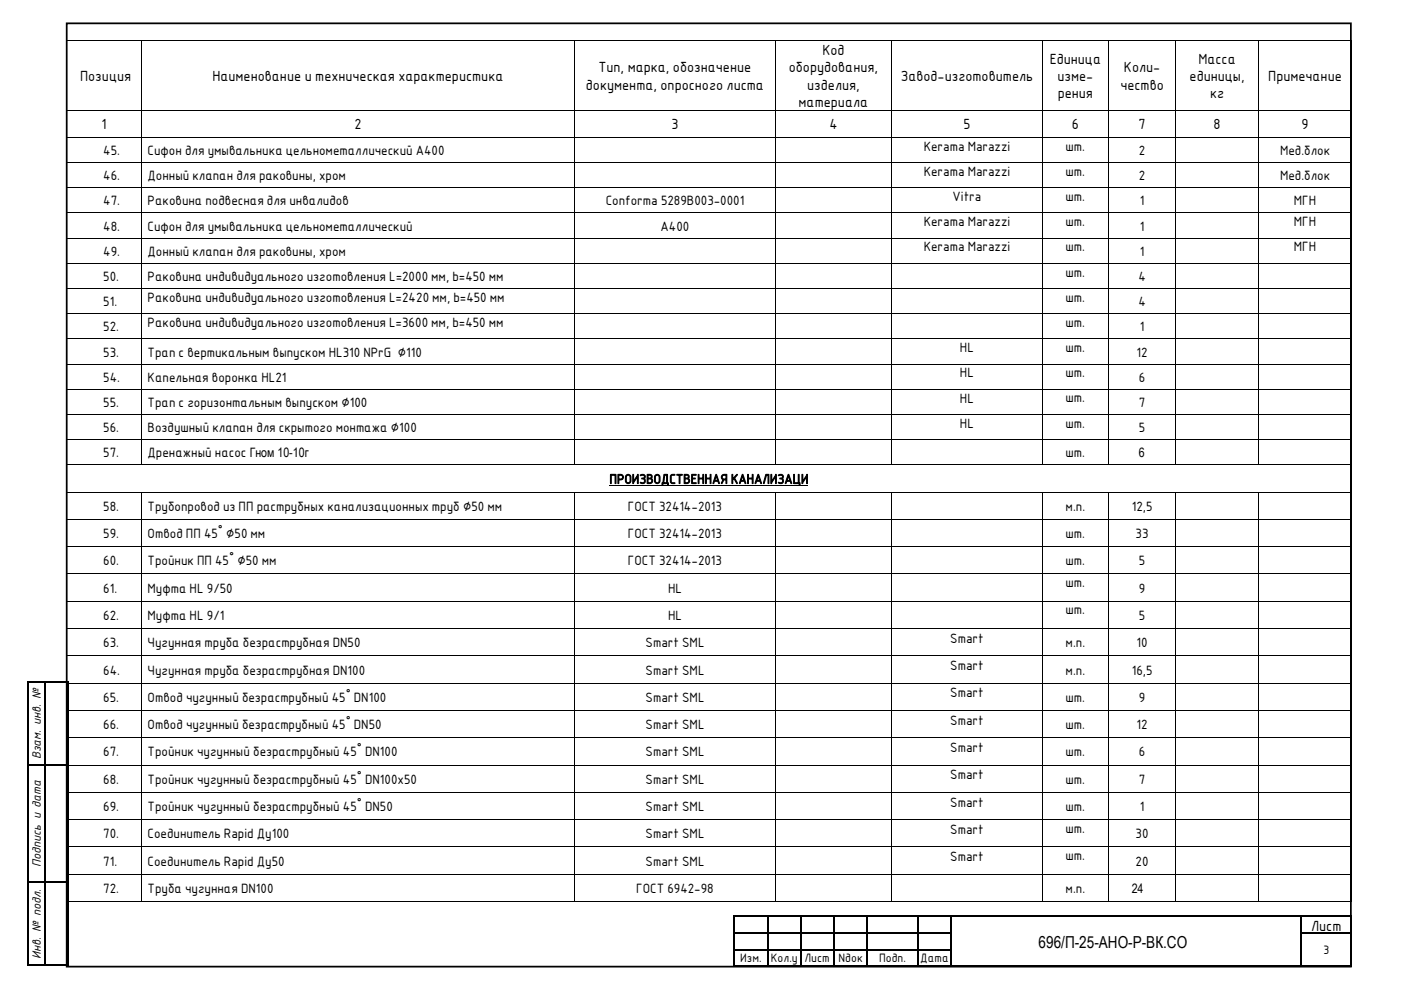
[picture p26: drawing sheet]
<svg xmlns="http://www.w3.org/2000/svg" width="420mm" height="297mm" viewBox="0 0 420 297" stroke-linecap="round" stroke-linejoin="round" font-family="sans-serif">
<defs><g id="words">
<text font-size="5" x="311.4" y="284.3">696/П-25-АНО-Р-ВК.СО</text>
<g font-size="4.2">
<text x="246.6" y="16.6">Код</text>
<text x="179.4" y="21.7">Тип, марка, обозначение</text>
<text x="236.5" y="21.7">оборудования,</text>
<text x="314.7" y="19.1">Единица</text>
<text x="337" y="21.7">Коли-</text>
<text x="359.3" y="19.1">Масса</text>
<text x="24" y="24.3">Позиция</text>
<text x="63.7" y="24.3">Наименование и техническая характеристика</text>
<text x="175.7" y="26.9">документа, опросного листа</text>
<text x="242" y="26.9">изделия,</text>
<text x="270.1" y="24.3">Завод-изготовитель</text>
<text x="317" y="24.3">изме-</text>
<text x="317.1" y="29.5">рения</text>
<text x="335.9" y="26.9">чество</text>
<text x="356.7" y="24.3">единицы,</text>
<text x="362.8" y="29.5">кг</text>
<text x="380.2" y="24.3">Примечание</text>
<text x="239.4" y="32.1">материала</text>
<text x="30.4" y="38.8">1</text>
<text x="106.3" y="38.8">2</text>
<text x="201.3" y="38.8">3</text>
<text x="248.7" y="38.8">4</text>
<text x="288.8" y="38.8">5</text>
<text x="321.3" y="38.8">6</text>
<text x="341.4" y="38.8">7</text>
<text x="363.8" y="38.8">8</text>
<text x="390.2" y="38.8">9</text>
<text x="393.1" y="279.3">Лист</text>
</g>
<g font-size="3.9">
<text x="30.9" y="46.5">45.</text>
<text x="44.2" y="46.5">Сифон для умывальника цельнометаллический А400</text>
<text x="276.9" y="45.2">Kerama Marazzi</text>
<text x="319.5" y="45.2">шт.</text>
<text x="341.5" y="46.5">2</text>
<text x="383.8" y="46.5">Мед.блок</text>
<text x="276.9" y="52.8">Kerama Marazzi</text>
<text x="319.5" y="52.8">шт.</text>
<text x="30.9" y="54.1">46.</text>
<text x="44.2" y="54.1">Донный клапан для раковины, хром</text>
<text x="341.5" y="54.1">2</text>
<text x="383.8" y="54.1">Мед.блок</text>
<text x="30.9" y="61.6">47.</text>
<text x="44.2" y="61.6">Раковина подвесная для инвалидов</text>
<text x="181.6" y="61.6">Conforma 5289B003-0001</text>
<text x="285.6" y="60.3">Vitra</text>
<text x="319.5" y="60.3">шт.</text>
<text x="341.7" y="61.6">1</text>
<text x="387.9" y="61.6">МГН</text>
<text x="30.9" y="69.2">48.</text>
<text x="44.2" y="69.2">Сифон для умывальника цельнометаллический</text>
<text x="198.1" y="69.2">А400</text>
<text x="276.9" y="67.9">Kerama Marazzi</text>
<text x="319.5" y="67.9">шт.</text>
<text x="341.7" y="69.2">1</text>
<text x="387.9" y="67.9">МГН</text>
<text x="30.9" y="76.8">49.</text>
<text x="44.2" y="76.8">Донный клапан для раковины, хром</text>
<text x="276.9" y="75.4">Kerama Marazzi</text>
<text x="319.5" y="75.4">шт.</text>
<text x="341.7" y="76.8">1</text>
<text x="387.9" y="75.4">МГН</text>
<text x="319.5" y="83">шт.</text>
<text x="30.9" y="84.3">50.</text>
<text x="44.2" y="84.3">Раковина индивидуального изготовления L=2000 мм, b=450 мм</text>
<text x="341.3" y="84.3">4</text>
<text x="30.9" y="91.9">51.</text>
<text x="44.2" y="90.6">Раковина индивидуального изготовления L=2420 мм, b=450 мм</text>
<text x="319.5" y="90.6">шт.</text>
<text x="341.3" y="91.9">4</text>
<text x="30.9" y="99.4">52.</text>
<text x="44.2" y="98.1">Раковина индивидуального изготовления L=3600 мм, b=450 мм</text>
<text x="319.5" y="98.1">шт.</text>
<text x="341.7" y="99.4">1</text>
<text x="30.9" y="107">53.</text>
<text x="44.2" y="107">Трап с вертикальным выпуском HL310 NPrG ⌀110</text>
<text x="287.8" y="105.7">HL</text>
<text x="319.5" y="105.7">шт.</text>
<text x="340.7" y="107">12</text>
<text x="287.8" y="113.2">HL</text>
<text x="319.5" y="113.2">шт.</text>
<text x="30.9" y="114.5">54.</text>
<text x="44.2" y="114.5">Капельная воронка HL21</text>
<text x="341.5" y="114.5">6</text>
<text x="30.9" y="122.1">55.</text>
<text x="44.2" y="122.1">Трап с горизонтальным выпуском ⌀100</text>
<text x="287.8" y="120.8">HL</text>
<text x="319.5" y="120.8">шт.</text>
<text x="341.5" y="122.1">7</text>
<text x="30.9" y="129.6">56.</text>
<text x="44.2" y="129.6">Воздушный клапан для скрытого монтажа ⌀100</text>
<text x="287.8" y="128.3">HL</text>
<text x="319.5" y="128.3">шт.</text>
<text x="341.5" y="129.6">5</text>
<text x="30.9" y="137.2">57.</text>
<text x="44.2" y="137.2">Дренажный насос Гном 10-10г</text>
<text x="319.5" y="137.2">шт.</text>
<text x="341.5" y="137.2">6</text>
<text x="182.7" y="145.1">ПРОИЗВОДСТВЕННАЯ КАНАЛИЗАЦИ</text>
<text x="30.9" y="153.3">58.</text>
<text x="44.2" y="153.3">Трубопровод из ПП раструбных канализационных труб ⌀50 мм</text>
<text x="188.3" y="153.3">ГОСТ 32414-2013</text>
<text x="319.5" y="153.3">м.п.</text>
<text x="339.3" y="153.3">12,5</text>
<text x="30.9" y="161.4">59.</text>
<text x="44.2" y="161.4">Отвод ПП 45˚ ⌀50 мм</text>
<text x="188.3" y="161.4">ГОСТ 32414-2013</text>
<text x="319.5" y="161.4">шт.</text>
<text x="340.5" y="161.4">33</text>
<text x="30.9" y="169.7">60.</text>
<text x="44.2" y="169.7">Тройник ПП 45˚ ⌀50 мм</text>
<text x="188.3" y="169.7">ГОСТ 32414-2013</text>
<text x="319.5" y="169.7">шт.</text>
<text x="341.5" y="169.7">5</text>
<text x="30.9" y="177.8">61.</text>
<text x="44.2" y="177.8">Муфта HL 9/50</text>
<text x="200.3" y="177.8">HL</text>
<text x="319.5" y="176.2">шт.</text>
<text x="341.5" y="177.8">9</text>
<text x="30.9" y="186">62.</text>
<text x="44.2" y="186">Муфта HL 9/1</text>
<text x="200.3" y="186">HL</text>
<text x="319.5" y="184.3">шт.</text>
<text x="341.5" y="186">5</text>
<text x="30.9" y="194.2">63.</text>
<text x="44.2" y="194.2">Чугунная труба безраструбная DN50</text>
<text x="193.6" y="194.2">Smart SML</text>
<text x="284.9" y="192.9">Smart</text>
<text x="319.5" y="194.2">м.п.</text>
<text x="340.7" y="194.2">10</text>
<text x="30.9" y="202.4">64.</text>
<text x="44.2" y="202.4">Чугунная труба безраструбная DN100</text>
<text x="193.6" y="202.4">Smart SML</text>
<text x="284.9" y="201.1">Smart</text>
<text x="319.5" y="202.4">м.п.</text>
<text x="339.3" y="202.4">16,5</text>
<text x="284.9" y="209.2">Smart</text>
<text x="30.9" y="210.6">65.</text>
<text x="44.2" y="210.6">Отвод чугунный безраструбный 45˚ DN100</text>
<text x="193.6" y="210.6">Smart SML</text>
<text x="319.5" y="210.6">шт.</text>
<text x="341.5" y="210.6">9</text>
<text x="30.9" y="218.8">66.</text>
<text x="44.2" y="218.8">Отвод чугунный безраструбный 45˚ DN50</text>
<text x="193.6" y="218.8">Smart SML</text>
<text x="284.9" y="217.4">Smart</text>
<text x="319.5" y="218.8">шт.</text>
<text x="340.7" y="218.8">12</text>
<text x="12.2" y="227.7" transform="rotate(-90 12.2 227.7)">Взам. инв. №</text>
<text x="30.9" y="226.9">67.</text>
<text x="44.2" y="226.9">Тройник чугунный безраструбный 45˚ DN100</text>
<text x="193.6" y="226.9">Smart SML</text>
<text x="284.9" y="225.6">Smart</text>
<text x="319.5" y="226.9">шт.</text>
<text x="341.5" y="226.9">6</text>
<text x="284.9" y="233.8">Smart</text>
<text x="30.9" y="235.1">68.</text>
<text x="44.2" y="235.1">Тройник чугунный безраструбный 45˚ DN100х50</text>
<text x="193.6" y="235.1">Smart SML</text>
<text x="319.5" y="235.1">шт.</text>
<text x="341.5" y="235.1">7</text>
<text x="30.9" y="243.3">69.</text>
<text x="44.2" y="243.3">Тройник чугунный безраструбный 45˚ DN50</text>
<text x="193.6" y="243.3">Smart SML</text>
<text x="284.9" y="242">Smart</text>
<text x="319.5" y="243.3">шт.</text>
<text x="341.7" y="243.3">1</text>
<text x="30.9" y="251.5">70.</text>
<text x="44.2" y="251.5">Соединитель Rapid Ду100</text>
<text x="193.6" y="251.5">Smart SML</text>
<text x="284.9" y="250.2">Smart</text>
<text x="319.5" y="249.8">шт.</text>
<text x="340.5" y="251.5">30</text>
<text x="12.2" y="260.1" transform="rotate(-90 12.2 260.1)">Подпись и дата</text>
<text x="30.9" y="259.7">71.</text>
<text x="44.2" y="259.7">Соединитель Rapid Ду50</text>
<text x="193.6" y="259.7">Smart SML</text>
<text x="284.9" y="258.4">Smart</text>
<text x="319.5" y="258">шт.</text>
<text x="340.5" y="259.7">20</text>
<text x="30.9" y="267.9">72.</text>
<text x="44.2" y="267.9">Труба чугунная DN100</text>
<text x="190.8" y="267.9">ГОСТ 6942-98</text>
<text x="319.5" y="267.9">м.п.</text>
<text x="339.3" y="267.9">24</text>
<text x="12.2" y="287.6" transform="rotate(-90 12.2 287.6)">Инв. № подл.</text>
</g>
<g font-size="3.5">
<text x="396.8" y="286.3">3</text>
<text x="221.9" y="288.7">Изм.</text>
<text x="231.1" y="288.7">Кол.у</text>
<text x="241.2" y="288.7">Лист</text>
<text x="251.4" y="288.7">Nдок</text>
<text x="263.5" y="288.7">Подп.</text>
<text x="275.9" y="288.7">Дата</text>
</g>
</g></defs>
<path d="M20 7h385v283h-385z" fill="none" stroke="#000" stroke-width=".53"/>
<g fill="#000">
<path d="M19.9 12.1l.2 .2z" fill-rule="evenodd"/>
<path d="M19.9 12.1l.2 .2z" fill-rule="evenodd"/>
<path d="M42.3 12.1l.1 .2z" fill-rule="evenodd"/>
<path d="M172.3 12.1l.1 .2z" fill-rule="evenodd"/>
<path d="M232.3 12.1l.2 .2z" fill-rule="evenodd"/>
<path d="M267.3 12.1l.2 .2z" fill-rule="evenodd"/>
<path d="M312.3 12.1l.2 .2z" fill-rule="evenodd"/>
<path d="M332.4 12.1l.1 .2z" fill-rule="evenodd"/>
<path d="M352.3 12.1l.2 .2z" fill-rule="evenodd"/>
<path d="M377.4 12.1l.1 .2z" fill-rule="evenodd"/>
<path d="M405 12.1l.2 .2z" fill-rule="evenodd"/>
<path d="M405 12.1l.2 .2z" fill-rule="evenodd"/>
<path d="M19.9 33l.2 .2z" fill-rule="evenodd"/>
<path d="M42.3 33l.1 .2z" fill-rule="evenodd"/>
<path d="M172.3 33l.1 .2z" fill-rule="evenodd"/>
<path d="M232.3 33l.2 .2z" fill-rule="evenodd"/>
<path d="M267.3 33l.2 .2z" fill-rule="evenodd"/>
<path d="M312.3 33l.2 .2z" fill-rule="evenodd"/>
<path d="M332.4 33l.1 .2z" fill-rule="evenodd"/>
<path d="M352.3 33l.2 .2z" fill-rule="evenodd"/>
<path d="M377.4 33l.1 .2z" fill-rule="evenodd"/>
<path d="M405 33l.2 .2z" fill-rule="evenodd"/>
<path d="M8.1 204.3h.5v.6h-.5z" fill-rule="evenodd"/>
<path d="M8.1 204.3h.5v.5h-.5z" fill-rule="evenodd"/>
<path d="M8.6 204.3h4.5v.5h-4.5z" fill-rule="evenodd"/>
<path d="M13.1 204.8l.5 .1z" fill-rule="evenodd"/>
<path d="M13.1 204.3h.5v.5h-.5z" fill-rule="evenodd"/>
<path d="M13.6 204.3h6.5v.5h-6.5z" fill-rule="evenodd"/>
<path d="M20.1 204.3h.5v.6h-.5z" fill-rule="evenodd"/>
<path d="M20.1 204.3h.5v.5h-.5z" fill-rule="evenodd"/>
<path d="M8.1 204.9h.5v24.5h-.5z" fill-rule="evenodd"/>
<path d="M8.1 229.4h.5v.5h-.5z" fill-rule="evenodd"/>
<path d="M8.6 229.4h4.5v.5h-4.5z" fill-rule="evenodd"/>
<path d="M13.1 204.9h.5v24.5h-.5z" fill-rule="evenodd"/>
<path d="M13.1 229.4h.5v.5h-.5z" fill-rule="evenodd"/>
<path d="M13.6 229.4h6.5v.5h-6.5z" fill-rule="evenodd"/>
<path d="M20.1 204.9h.5v24.5h-.5z" fill-rule="evenodd"/>
<path d="M20.1 229.4h.5v.5h-.5z" fill-rule="evenodd"/>
<path d="M8.1 229.9h.5v34.5h-.5z" fill-rule="evenodd"/>
<path d="M8.1 264.4h.5v.5h-.5z" fill-rule="evenodd"/>
<path d="M8.6 264.4h4.5v.5h-4.5z" fill-rule="evenodd"/>
<path d="M13.1 229.9h.5v34.5h-.5z" fill-rule="evenodd"/>
<path d="M13.1 264.4h.5v.5h-.5z" fill-rule="evenodd"/>
<path d="M13.6 264.4h6.5v.5h-6.5z" fill-rule="evenodd"/>
<path d="M20.1 229.9h.5v34.5h-.5z" fill-rule="evenodd"/>
<path d="M20.1 264.4h.5v.5h-.5z" fill-rule="evenodd"/>
<path d="M219.8 274.6h.5v.5h-.5z" fill-rule="evenodd"/>
<path d="M219.8 274.6h.5v.5h-.5z" fill-rule="evenodd"/>
<path d="M219.8 275.1h.5v4.5h-.5z" fill-rule="evenodd"/>
<path d="M220.3 274.6h9.6v.5h-9.6z" fill-rule="evenodd"/>
<path d="M229.9 275.1h.5z" fill-rule="evenodd"/>
<path d="M229.9 274.6h.5v.5h-.5z" fill-rule="evenodd"/>
<path d="M229.9 275.1h.5v4.5h-.5z" fill-rule="evenodd"/>
<path d="M230.4 274.6h9.4v.5h-9.4z" fill-rule="evenodd"/>
<path d="M239.8 275.1h.5z" fill-rule="evenodd"/>
<path d="M239.8 274.6h.5v.5h-.5z" fill-rule="evenodd"/>
<path d="M239.8 275.1h.5v4.5h-.5z" fill-rule="evenodd"/>
<path d="M240.3 274.6h9.4v.5h-9.4z" fill-rule="evenodd"/>
<path d="M249.7 275.1h.5z" fill-rule="evenodd"/>
<path d="M249.7 274.6h.5v.5h-.5z" fill-rule="evenodd"/>
<path d="M249.7 275.1h.5v4.5h-.5z" fill-rule="evenodd"/>
<path d="M250.2 274.6h9.6v.5h-9.6z" fill-rule="evenodd"/>
<path d="M259.8 275.1h.5z" fill-rule="evenodd"/>
<path d="M259.8 274.6h.5v.5h-.5z" fill-rule="evenodd"/>
<path d="M259.8 275.1h.5v4.5h-.5z" fill-rule="evenodd"/>
<path d="M260.3 274.6h14.6v.5h-14.6z" fill-rule="evenodd"/>
<path d="M274.9 275.1h.5z" fill-rule="evenodd"/>
<path d="M274.9 274.6h.5v.5h-.5z" fill-rule="evenodd"/>
<path d="M274.9 275.1h.5v4.5h-.5z" fill-rule="evenodd"/>
<path d="M275.4 274.6h9.6v.5h-9.6z" fill-rule="evenodd"/>
<path d="M285 275.1h.5z" fill-rule="evenodd"/>
<path d="M285 274.6h.5v.5h-.5z" fill-rule="evenodd"/>
<path d="M285 275.1h.5v4.5h-.5z" fill-rule="evenodd"/>
<path d="M285.5 274.6h104.4v.5h-104.4z" fill-rule="evenodd"/>
<path d="M389.9 275.1h.5z" fill-rule="evenodd"/>
<path d="M389.9 274.6h.5v.5h-.5z" fill-rule="evenodd"/>
<path d="M389.9 275.1h.5v4.5h-.5z" fill-rule="evenodd"/>
<path d="M390.4 274.6h14.5v.5h-14.5z" fill-rule="evenodd"/>
<path d="M404.9 274.6h.5v.5h-.5z" fill-rule="evenodd"/>
<path d="M404.9 274.6h.5v.5h-.5z" fill-rule="evenodd"/>
<path d="M404.9 275.1h.5v4.5h-.5z" fill-rule="evenodd"/>
<path d="M8.1 264.9h.5v24.4h-.5z" fill-rule="evenodd"/>
<path d="M8.1 289.3h.5v.6h-.5z" fill-rule="evenodd"/>
<path d="M8.1 289.3h.5v.6h-.5z" fill-rule="evenodd"/>
<path d="M8.6 289.3h4.5v.6h-4.5z" fill-rule="evenodd"/>
<path d="M13.1 264.9h.5v24.4h-.5z" fill-rule="evenodd"/>
<path d="M13.1 289.3h.5v.6h-.5z" fill-rule="evenodd"/>
<path d="M13.6 289.3h6.5v.6h-6.5z" fill-rule="evenodd"/>
<path d="M20.1 264.9h.5v24.4h-.5z" fill-rule="evenodd"/>
<path d="M20.1 289.3h.5v.6h-.5z" fill-rule="evenodd"/>
<path d="M20.1 289.3h.5v.6h-.5z" fill-rule="evenodd"/>
<path d="M219.8 279.6h.5v.5h-.5z" fill-rule="evenodd"/>
<path d="M219.8 280.1h.5v4.5h-.5z" fill-rule="evenodd"/>
<path d="M219.8 284.6h.5v.6h-.5z" fill-rule="evenodd"/>
<path d="M219.8 285.2h.5v4.4h-.5z" fill-rule="evenodd"/>
<path d="M219.8 289.6h.5v.5h-.5z" fill-rule="evenodd"/>
<path d="M219.8 289.6h.5v.5h-.5z" fill-rule="evenodd"/>
<path d="M220.3 279.6h9.6v.5h-9.6z" fill-rule="evenodd"/>
<path d="M220.3 284.6h9.6v.5h-9.6z" fill-rule="evenodd"/>
<path d="M220.3 289.6h9.6v.5h-9.6z" fill-rule="evenodd"/>
<path d="M229.9 279.6h.5v.5h-.5z" fill-rule="evenodd"/>
<path d="M229.9 280.1h.5v4.5h-.5z" fill-rule="evenodd"/>
<path d="M229.9 284.6h.5v.6h-.5z" fill-rule="evenodd"/>
<path d="M229.9 285.2h.5v4.4h-.5z" fill-rule="evenodd"/>
<path d="M229.9 289.6h.5v.5h-.5z" fill-rule="evenodd"/>
<path d="M230.4 279.6h9.4v.5h-9.4z" fill-rule="evenodd"/>
<path d="M230.4 284.6h9.4v.5h-9.4z" fill-rule="evenodd"/>
<path d="M230.4 289.6h9.4v.5h-9.4z" fill-rule="evenodd"/>
<path d="M239.8 279.6h.5v.5h-.5z" fill-rule="evenodd"/>
<path d="M239.8 280.1h.5v4.5h-.5z" fill-rule="evenodd"/>
<path d="M239.8 284.6h.5v.6h-.5z" fill-rule="evenodd"/>
<path d="M239.8 285.2h.5v4.4h-.5z" fill-rule="evenodd"/>
<path d="M239.8 289.6h.5v.5h-.5z" fill-rule="evenodd"/>
<path d="M240.3 279.6h9.4v.5h-9.4z" fill-rule="evenodd"/>
<path d="M240.3 284.6h9.4v.5h-9.4z" fill-rule="evenodd"/>
<path d="M240.3 289.6h9.4v.5h-9.4z" fill-rule="evenodd"/>
<path d="M249.7 279.6h.5v.5h-.5z" fill-rule="evenodd"/>
<path d="M249.7 280.1h.5v4.5h-.5z" fill-rule="evenodd"/>
<path d="M249.7 284.6h.5v.6h-.5z" fill-rule="evenodd"/>
<path d="M249.7 285.2h.5v4.4h-.5z" fill-rule="evenodd"/>
<path d="M249.7 289.6h.5v.5h-.5z" fill-rule="evenodd"/>
<path d="M250.2 279.6h9.6v.5h-9.6z" fill-rule="evenodd"/>
<path d="M250.2 284.6h9.6v.5h-9.6z" fill-rule="evenodd"/>
<path d="M250.2 289.6h9.6v.5h-9.6z" fill-rule="evenodd"/>
<path d="M259.8 279.6h.5v.5h-.5z" fill-rule="evenodd"/>
<path d="M259.8 280.1h.5v4.5h-.5z" fill-rule="evenodd"/>
<path d="M259.8 284.6h.5v.6h-.5z" fill-rule="evenodd"/>
<path d="M259.8 285.2h.5v4.4h-.5z" fill-rule="evenodd"/>
<path d="M259.8 289.6h.5v.5h-.5z" fill-rule="evenodd"/>
<path d="M260.3 279.6h14.6v.5h-14.6z" fill-rule="evenodd"/>
<path d="M260.3 284.6h14.6v.5h-14.6z" fill-rule="evenodd"/>
<path d="M260.3 289.6h14.6v.5h-14.6z" fill-rule="evenodd"/>
<path d="M274.9 279.6h.5v.5h-.5z" fill-rule="evenodd"/>
<path d="M274.9 280.1h.5v4.5h-.5z" fill-rule="evenodd"/>
<path d="M274.9 284.6h.5v.6h-.5z" fill-rule="evenodd"/>
<path d="M274.9 285.2h.5v4.4h-.5z" fill-rule="evenodd"/>
<path d="M274.9 289.6h.5v.5h-.5z" fill-rule="evenodd"/>
<path d="M275.4 279.6h9.6v.5h-9.6z" fill-rule="evenodd"/>
<path d="M275.4 284.6h9.6v.5h-9.6z" fill-rule="evenodd"/>
<path d="M275.4 289.6h9.6v.5h-9.6z" fill-rule="evenodd"/>
<path d="M285 279.6h.5v.5h-.5z" fill-rule="evenodd"/>
<path d="M285 280.1h.5v4.5h-.5z" fill-rule="evenodd"/>
<path d="M285 284.6h.5v.6h-.5z" fill-rule="evenodd"/>
<path d="M285 285.2h.5v4.4h-.5z" fill-rule="evenodd"/>
<path d="M285 289.6h.5v.5h-.5z" fill-rule="evenodd"/>
<path d="M285.5 289.6h104.4v.5h-104.4z" fill-rule="evenodd"/>
<path d="M389.9 279.6h.5v.5h-.5z" fill-rule="evenodd"/>
<path d="M389.9 280.1h.5v4.5h-.5z" fill-rule="evenodd"/>
<path d="M389.9 284.6h.5v.6h-.5z" fill-rule="evenodd"/>
<path d="M389.9 285.2h.5v4.4h-.5z" fill-rule="evenodd"/>
<path d="M389.9 289.6h.5v.5h-.5z" fill-rule="evenodd"/>
<path d="M390.4 279.6h14.5v.5h-14.5z" fill-rule="evenodd"/>
<path d="M390.4 289.6h14.5v.5h-14.5z" fill-rule="evenodd"/>
<path d="M404.9 279.6h.5v.5h-.5z" fill-rule="evenodd"/>
<path d="M404.9 280.1h.5v4.5h-.5z" fill-rule="evenodd"/>
<path d="M404.9 284.6h.5v.6h-.5z" fill-rule="evenodd"/>
<path d="M404.9 285.2h.5v4.4h-.5z" fill-rule="evenodd"/>
<path d="M404.9 289.6h.5v.5h-.5z" fill-rule="evenodd"/>
<path d="M404.9 289.6h.5v.5h-.5z" fill-rule="evenodd"/>
</g>
<g fill="none" stroke="#000" stroke-width=".3">
<path d="M20 12.3v20.7M20.1 12.2h22.2M42.3 12.3v20.7M42.4 12.2h129.9M172.4 12.3v20.7M172.4 12.2h59.9M232.4 12.3v20.7M232.5 12.2h34.8M267.4 12.3v20.7M267.5 12.2h44.8M312.4 12.3v20.7M312.5 12.2h19.9"/>
<path d="M332.4 12.3v20.7M332.5 12.2h19.8M352.4 12.3v20.7M352.5 12.2h24.9M377.4 12.3v20.7M377.5 12.2h27.5M405.1 12.3v20.7M20 33.2v8M20.1 33.1h22.2M42.3 33.2v8M42.4 33.1h129.9M172.4 33.2v8"/>
<path d="M172.4 33.1h59.9M232.4 33.2v8M232.5 33.1h34.8M267.4 33.2v8M267.5 33.1h44.8M312.4 33.2v8M312.5 33.1h19.9M332.4 33.2v8M332.5 33.1h19.8M352.4 33.2v8M352.5 33.1h24.9M377.4 33.2v8"/>
<path d="M377.5 33.1h27.5M405.1 33.2v8"/>
</g>
<path d="M268.8 41.3h42.2v4.8h-42.2z" fill-rule="evenodd" fill="#fff"/>
<g fill="#000">
<path d="M19.9 41.2l.2 .1z" fill-rule="evenodd"/>
<path d="M42.3 41.2l.1 .1z" fill-rule="evenodd"/>
<path d="M172.3 41.2l.1 .1z" fill-rule="evenodd"/>
<path d="M232.3 41.2l.2 .1z" fill-rule="evenodd"/>
<path d="M267.3 41.2l.2 .1z" fill-rule="evenodd"/>
<path d="M312.3 41.2l.2 .1z" fill-rule="evenodd"/>
<path d="M332.4 41.2l.1 .1z" fill-rule="evenodd"/>
<path d="M352.3 41.2l.2 .1z" fill-rule="evenodd"/>
<path d="M377.4 41.2l.1 .1z" fill-rule="evenodd"/>
<path d="M405 41.2l.2 .1z" fill-rule="evenodd"/>
</g>
<g fill="none" stroke="#000" stroke-width=".3">
<path d="M20 41.3v7.4M20.1 41.2h22.2M42.3 41.3v7.4M42.4 41.2h129.9M172.4 41.3v7.4M172.4 41.2h59.9M232.4 41.3v7.4M232.5 41.2h34.8M267.4 41.3v7.4M267.5 41.2h44.8M312.4 41.3v7.4M312.5 41.2h19.9"/>
<path d="M332.4 41.3v7.4M332.5 41.2h19.8M352.4 41.3v7.4M352.5 41.2h24.9M377.4 41.3v7.4M377.5 41.2h27.5M405.1 41.3v7.4"/>
</g>
<path d="M268.8 48.9h42.2v4.7h-42.2z" fill-rule="evenodd" fill="#fff"/>
<g fill="#000">
<path d="M19.9 48.7l.2 .2z" fill-rule="evenodd"/>
<path d="M42.3 48.7l.1 .2z" fill-rule="evenodd"/>
<path d="M172.3 48.7l.1 .2z" fill-rule="evenodd"/>
<path d="M232.3 48.7l.2 .2z" fill-rule="evenodd"/>
<path d="M267.3 48.7l.2 .2z" fill-rule="evenodd"/>
<path d="M312.3 48.7l.2 .2z" fill-rule="evenodd"/>
<path d="M332.4 48.7l.1 .2z" fill-rule="evenodd"/>
<path d="M352.3 48.7l.2 .2z" fill-rule="evenodd"/>
<path d="M377.4 48.7l.1 .2z" fill-rule="evenodd"/>
<path d="M405 48.7l.2 .2z" fill-rule="evenodd"/>
</g>
<g fill="none" stroke="#000" stroke-width=".3">
<path d="M20 48.9v7.4M20.1 48.8h22.2M42.3 48.9v7.4M42.4 48.8h129.9M172.4 48.9v7.4M172.4 48.8h59.9M232.4 48.9v7.4M232.5 48.8h34.8M267.4 48.9v7.4M267.5 48.8h44.8M312.4 48.9v7.4M312.5 48.8h19.9"/>
<path d="M332.4 48.9v7.4M332.5 48.8h19.8M352.4 48.9v7.4M352.5 48.8h24.9M377.4 48.9v7.4M377.5 48.8h27.5M405.1 48.9v7.4"/>
</g>
<path d="M268.8 56.4h42.2v4.8h-42.2z" fill-rule="evenodd" fill="#fff"/>
<g fill="#000">
<path d="M19.9 56.3l.2 .1z" fill-rule="evenodd"/>
<path d="M42.3 56.3l.1 .1z" fill-rule="evenodd"/>
<path d="M172.3 56.3l.1 .1z" fill-rule="evenodd"/>
<path d="M232.3 56.3l.2 .1z" fill-rule="evenodd"/>
<path d="M267.3 56.3l.2 .1z" fill-rule="evenodd"/>
<path d="M312.3 56.3l.2 .1z" fill-rule="evenodd"/>
<path d="M332.4 56.3l.1 .1z" fill-rule="evenodd"/>
<path d="M352.3 56.3l.2 .1z" fill-rule="evenodd"/>
<path d="M377.4 56.3l.1 .1z" fill-rule="evenodd"/>
<path d="M405 56.3l.2 .1z" fill-rule="evenodd"/>
</g>
<g fill="none" stroke="#000" stroke-width=".3">
<path d="M20 56.4v7.4M20.1 56.4h22.2M42.3 56.4v7.4M42.4 56.4h129.9M172.4 56.4v7.4M172.4 56.4h59.9M232.4 56.4v7.4M232.5 56.4h34.8M267.4 56.4v7.4M267.5 56.4h44.8M312.4 56.4v7.4M312.5 56.4h19.9"/>
<path d="M332.4 56.4v7.4M332.5 56.4h19.8M352.4 56.4v7.4M352.5 56.4h24.9M377.4 56.4v7.4M377.5 56.4h27.5M405.1 56.4v7.4"/>
</g>
<path d="M268.8 64h42.2v4.8h-42.2z" fill-rule="evenodd" fill="#fff"/>
<g fill="#000">
<path d="M19.9 63.8l.2 .2z" fill-rule="evenodd"/>
<path d="M42.3 63.8l.1 .2z" fill-rule="evenodd"/>
<path d="M172.3 63.8l.1 .2z" fill-rule="evenodd"/>
<path d="M232.3 63.8l.2 .2z" fill-rule="evenodd"/>
<path d="M267.3 63.8l.2 .2z" fill-rule="evenodd"/>
<path d="M312.3 63.8l.2 .2z" fill-rule="evenodd"/>
<path d="M332.4 63.8l.1 .2z" fill-rule="evenodd"/>
<path d="M352.3 63.8l.2 .2z" fill-rule="evenodd"/>
<path d="M377.4 63.8l.1 .2z" fill-rule="evenodd"/>
<path d="M405 63.8l.2 .2z" fill-rule="evenodd"/>
</g>
<g fill="none" stroke="#000" stroke-width=".3">
<path d="M20 64v7.4M20.1 63.9h22.2M42.3 64v7.4M42.4 63.9h129.9M172.4 64v7.4M172.4 63.9h59.9M232.4 64v7.4M232.5 63.9h34.8M267.4 64v7.4M267.5 63.9h44.8M312.4 64v7.4M312.5 63.9h19.9"/>
<path d="M332.4 64v7.4M332.5 63.9h19.8M352.4 64v7.4M352.5 63.9h24.9M377.4 64v7.4M377.5 63.9h27.5M405.1 64v7.4"/>
</g>
<path d="M268.8 71.6h42.2v4.7h-42.2z" fill-rule="evenodd" fill="#fff"/>
<g fill="#000">
<path d="M19.9 71.4l.2 .2z" fill-rule="evenodd"/>
<path d="M42.3 71.4l.1 .2z" fill-rule="evenodd"/>
<path d="M172.3 71.4l.1 .2z" fill-rule="evenodd"/>
<path d="M232.3 71.4l.2 .2z" fill-rule="evenodd"/>
<path d="M267.3 71.4l.2 .2z" fill-rule="evenodd"/>
<path d="M312.3 71.4l.2 .2z" fill-rule="evenodd"/>
<path d="M332.4 71.4l.1 .2z" fill-rule="evenodd"/>
<path d="M352.3 71.4l.2 .2z" fill-rule="evenodd"/>
<path d="M377.4 71.4l.1 .2z" fill-rule="evenodd"/>
<path d="M405 71.4l.2 .2z" fill-rule="evenodd"/>
</g>
<g fill="none" stroke="#000" stroke-width=".3">
<path d="M20 71.6v7.3M20.1 71.5h22.2M42.3 71.6v7.3M42.4 71.5h129.9M172.4 71.6v7.3M172.4 71.5h59.9M232.4 71.6v7.3M232.5 71.5h34.8M267.4 71.6v7.3M267.5 71.5h44.8M312.4 71.6v7.3M312.5 71.5h19.9"/>
<path d="M332.4 71.6v7.3M332.5 71.5h19.8M352.4 71.6v7.3M352.5 71.5h24.9M377.4 71.6v7.3M377.5 71.5h27.5M405.1 71.6v7.3"/>
</g>
<path d="M268.8 79.1h42.2v4.8h-42.2z" fill-rule="evenodd" fill="#fff"/>
<g fill="#000">
<path d="M19.9 78.9l.2 .2z" fill-rule="evenodd"/>
<path d="M42.3 78.9l.1 .2z" fill-rule="evenodd"/>
<path d="M172.3 78.9l.1 .2z" fill-rule="evenodd"/>
<path d="M232.3 78.9l.2 .2z" fill-rule="evenodd"/>
<path d="M267.3 78.9l.2 .2z" fill-rule="evenodd"/>
<path d="M312.3 78.9l.2 .2z" fill-rule="evenodd"/>
<path d="M332.4 78.9l.1 .2z" fill-rule="evenodd"/>
<path d="M352.3 78.9l.2 .2z" fill-rule="evenodd"/>
<path d="M377.4 78.9l.1 .2z" fill-rule="evenodd"/>
<path d="M405 78.9l.2 .2z" fill-rule="evenodd"/>
</g>
<g fill="none" stroke="#000" stroke-width=".3">
<path d="M20 79.1v7.4M20.1 79h22.2M42.3 79.1v7.4M42.4 79h129.9M172.4 79.1v7.4M172.4 79h59.9M232.4 79.1v7.4M232.5 79h34.8M267.4 79.1v7.4M267.5 79h44.8M312.4 79.1v7.4M312.5 79h19.9"/>
<path d="M332.4 79.1v7.4M332.5 79h19.8M352.4 79.1v7.4M352.5 79h24.9M377.4 79.1v7.4M377.5 79h27.5M405.1 79.1v7.4"/>
</g>
<path d="M268.8 86.7h42.2v4.7h-42.2z" fill-rule="evenodd" fill="#fff"/>
<g fill="#000">
<path d="M19.9 86.5l.2 .2z" fill-rule="evenodd"/>
<path d="M42.3 86.5l.1 .2z" fill-rule="evenodd"/>
<path d="M172.3 86.5l.1 .2z" fill-rule="evenodd"/>
<path d="M232.3 86.5l.2 .2z" fill-rule="evenodd"/>
<path d="M267.3 86.5l.2 .2z" fill-rule="evenodd"/>
<path d="M312.3 86.5l.2 .2z" fill-rule="evenodd"/>
<path d="M332.4 86.5l.1 .2z" fill-rule="evenodd"/>
<path d="M352.3 86.5l.2 .2z" fill-rule="evenodd"/>
<path d="M377.4 86.5l.1 .2z" fill-rule="evenodd"/>
<path d="M405 86.5l.2 .2z" fill-rule="evenodd"/>
</g>
<g fill="none" stroke="#000" stroke-width=".3">
<path d="M20 86.7v7.3M20.1 86.6h22.2M42.3 86.7v7.3M42.4 86.6h129.9M172.4 86.7v7.3M172.4 86.6h59.9M232.4 86.7v7.3M232.5 86.6h34.8M267.4 86.7v7.3M267.5 86.6h44.8M312.4 86.7v7.3M312.5 86.6h19.9"/>
<path d="M332.4 86.7v7.3M332.5 86.6h19.8M352.4 86.7v7.3M352.5 86.6h24.9M377.4 86.7v7.3M377.5 86.6h27.5M405.1 86.7v7.3"/>
</g>
<path d="M268.8 94.2h42.2v4.8h-42.2z" fill-rule="evenodd" fill="#fff"/>
<g fill="#000">
<path d="M19.9 94l.2 .2z" fill-rule="evenodd"/>
<path d="M42.3 94l.1 .2z" fill-rule="evenodd"/>
<path d="M172.3 94l.1 .2z" fill-rule="evenodd"/>
<path d="M232.3 94l.2 .2z" fill-rule="evenodd"/>
<path d="M267.3 94l.2 .2z" fill-rule="evenodd"/>
<path d="M312.3 94l.2 .2z" fill-rule="evenodd"/>
<path d="M332.4 94l.1 .2z" fill-rule="evenodd"/>
<path d="M352.3 94l.2 .2z" fill-rule="evenodd"/>
<path d="M377.4 94l.1 .2z" fill-rule="evenodd"/>
<path d="M405 94l.2 .2z" fill-rule="evenodd"/>
</g>
<g fill="none" stroke="#000" stroke-width=".3">
<path d="M20 94.2v7.4M20.1 94.1h22.2M42.3 94.2v7.4M42.4 94.1h129.9M172.4 94.2v7.4M172.4 94.1h59.9M232.4 94.2v7.4M232.5 94.1h34.8M267.4 94.2v7.4M267.5 94.1h44.8M312.4 94.2v7.4M312.5 94.1h19.9"/>
<path d="M332.4 94.2v7.4M332.5 94.1h19.8M352.4 94.2v7.4M352.5 94.1h24.9M377.4 94.2v7.4M377.5 94.1h27.5M405.1 94.2v7.4"/>
</g>
<path d="M268.8 101.8h42.2v4.7h-42.2z" fill-rule="evenodd" fill="#fff"/>
<g fill="#000">
<path d="M19.9 101.6l.2 .2z" fill-rule="evenodd"/>
<path d="M42.3 101.6l.1 .2z" fill-rule="evenodd"/>
<path d="M172.3 101.6l.1 .2z" fill-rule="evenodd"/>
<path d="M232.3 101.6l.2 .2z" fill-rule="evenodd"/>
<path d="M267.3 101.6l.2 .2z" fill-rule="evenodd"/>
<path d="M312.3 101.6l.2 .2z" fill-rule="evenodd"/>
<path d="M332.4 101.6l.1 .2z" fill-rule="evenodd"/>
<path d="M352.3 101.6l.2 .2z" fill-rule="evenodd"/>
<path d="M377.4 101.6l.1 .2z" fill-rule="evenodd"/>
<path d="M405 101.6l.2 .2z" fill-rule="evenodd"/>
</g>
<g fill="none" stroke="#000" stroke-width=".3">
<path d="M20 101.8v7.4M20.1 101.7h22.2M42.3 101.8v7.4M42.4 101.7h129.9M172.4 101.8v7.4M172.4 101.7h59.9M232.4 101.8v7.4M232.5 101.7h34.8M267.4 101.8v7.4M267.5 101.7h44.8M312.4 101.8v7.4M312.5 101.7h19.9"/>
<path d="M332.4 101.8v7.4M332.5 101.7h19.8M352.4 101.8v7.4M352.5 101.7h24.9M377.4 101.8v7.4M377.5 101.7h27.5M405.1 101.8v7.4"/>
</g>
<path d="M268.8 109.3h42.2v4.8h-42.2z" fill-rule="evenodd" fill="#fff"/>
<g fill="#000">
<path d="M19.9 109.2l.2 .1z" fill-rule="evenodd"/>
<path d="M42.3 109.2l.1 .1z" fill-rule="evenodd"/>
<path d="M172.3 109.2l.1 .1z" fill-rule="evenodd"/>
<path d="M232.3 109.2l.2 .1z" fill-rule="evenodd"/>
<path d="M267.3 109.2l.2 .1z" fill-rule="evenodd"/>
<path d="M312.3 109.2l.2 .1z" fill-rule="evenodd"/>
<path d="M332.4 109.2l.1 .1z" fill-rule="evenodd"/>
<path d="M352.3 109.2l.2 .1z" fill-rule="evenodd"/>
<path d="M377.4 109.2l.1 .1z" fill-rule="evenodd"/>
<path d="M405 109.2l.2 .1z" fill-rule="evenodd"/>
</g>
<g fill="none" stroke="#000" stroke-width=".3">
<path d="M20 109.3v7.4M20.1 109.2h22.2M42.3 109.3v7.4M42.4 109.2h129.9M172.4 109.3v7.4M172.4 109.2h59.9M232.4 109.3v7.4M232.5 109.2h34.8M267.4 109.3v7.4M267.5 109.2h44.8M312.4 109.3v7.4M312.5 109.2h19.9"/>
<path d="M332.4 109.3v7.4M332.5 109.2h19.8M352.4 109.3v7.4M352.5 109.2h24.9M377.4 109.3v7.4M377.5 109.2h27.5M405.1 109.3v7.4"/>
</g>
<path d="M268.8 116.9h42.2v4.7h-42.2z" fill-rule="evenodd" fill="#fff"/>
<g fill="#000">
<path d="M19.9 116.7l.2 .2z" fill-rule="evenodd"/>
<path d="M42.3 116.7l.1 .2z" fill-rule="evenodd"/>
<path d="M172.3 116.7l.1 .2z" fill-rule="evenodd"/>
<path d="M232.3 116.7l.2 .2z" fill-rule="evenodd"/>
<path d="M267.3 116.7l.2 .2z" fill-rule="evenodd"/>
<path d="M312.3 116.7l.2 .2z" fill-rule="evenodd"/>
<path d="M332.4 116.7l.1 .2z" fill-rule="evenodd"/>
<path d="M352.3 116.7l.2 .2z" fill-rule="evenodd"/>
<path d="M377.4 116.7l.1 .2z" fill-rule="evenodd"/>
<path d="M405 116.7l.2 .2z" fill-rule="evenodd"/>
</g>
<g fill="none" stroke="#000" stroke-width=".3">
<path d="M20 116.9v7.4M20.1 116.8h22.2M42.3 116.9v7.4M42.4 116.8h129.9M172.4 116.9v7.4M172.4 116.8h59.9M232.4 116.9v7.4M232.5 116.8h34.8M267.4 116.9v7.4M267.5 116.8h44.8M312.4 116.9v7.4M312.5 116.8h19.9"/>
<path d="M332.4 116.9v7.4M332.5 116.8h19.8M352.4 116.9v7.4M352.5 116.8h24.9M377.4 116.9v7.4M377.5 116.8h27.5M405.1 116.9v7.4"/>
</g>
<path d="M268.8 124.4h42.2v4.8h-42.2z" fill-rule="evenodd" fill="#fff"/>
<g fill="#000">
<path d="M19.9 124.3l.2 .1z" fill-rule="evenodd"/>
<path d="M42.3 124.3l.1 .1z" fill-rule="evenodd"/>
<path d="M172.3 124.3l.1 .1z" fill-rule="evenodd"/>
<path d="M232.3 124.3l.2 .1z" fill-rule="evenodd"/>
<path d="M267.3 124.3l.2 .1z" fill-rule="evenodd"/>
<path d="M312.3 124.3l.2 .1z" fill-rule="evenodd"/>
<path d="M332.4 124.3l.1 .1z" fill-rule="evenodd"/>
<path d="M352.3 124.3l.2 .1z" fill-rule="evenodd"/>
<path d="M377.4 124.3l.1 .1z" fill-rule="evenodd"/>
<path d="M405 124.3l.2 .1z" fill-rule="evenodd"/>
</g>
<g fill="none" stroke="#000" stroke-width=".3">
<path d="M20 124.4v7.4M20.1 124.4h22.2M42.3 124.4v7.4M42.4 124.4h129.9M172.4 124.4v7.4M172.4 124.4h59.9M232.4 124.4v7.4M232.5 124.4h34.8M267.4 124.4v7.4M267.5 124.4h44.8M312.4 124.4v7.4M312.5 124.4h19.9"/>
<path d="M332.4 124.4v7.4M332.5 124.4h19.8M352.4 124.4v7.4M352.5 124.4h24.9M377.4 124.4v7.4M377.5 124.4h27.5M405.1 124.4v7.4"/>
</g>
<path d="M268.8 132h42.2v4.8h-42.2z" fill-rule="evenodd" fill="#fff"/>
<g fill="#000">
<path d="M19.9 131.8l.2 .2z" fill-rule="evenodd"/>
<path d="M19.9 139.4l.2 .1z" fill-rule="evenodd"/>
<path d="M42.3 131.8l.1 .2z" fill-rule="evenodd"/>
<path d="M42.3 139.4l.1 .1z" fill-rule="evenodd"/>
<path d="M172.3 131.8l.1 .2z" fill-rule="evenodd"/>
<path d="M172.3 139.4l.1 .1z" fill-rule="evenodd"/>
<path d="M232.3 131.8l.2 .2z" fill-rule="evenodd"/>
<path d="M232.3 139.4l.2 .1z" fill-rule="evenodd"/>
<path d="M267.3 131.8l.2 .2z" fill-rule="evenodd"/>
<path d="M267.3 139.4l.2 .1z" fill-rule="evenodd"/>
<path d="M312.3 131.8l.2 .2z" fill-rule="evenodd"/>
<path d="M312.3 139.4l.2 .1z" fill-rule="evenodd"/>
<path d="M332.4 131.8l.1 .2z" fill-rule="evenodd"/>
<path d="M332.4 139.4l.1 .1z" fill-rule="evenodd"/>
<path d="M352.3 131.8l.2 .2z" fill-rule="evenodd"/>
<path d="M352.3 139.4l.2 .1z" fill-rule="evenodd"/>
<path d="M377.4 131.8l.1 .2z" fill-rule="evenodd"/>
<path d="M377.4 139.4l.1 .1z" fill-rule="evenodd"/>
<path d="M405 131.8l.2 .2z" fill-rule="evenodd"/>
<path d="M405 139.4l.2 .1z" fill-rule="evenodd"/>
</g>
<g fill="none" stroke="#000" stroke-width=".3">
<path d="M20 132v7.4M20 139.5v8.1M20.1 131.9h22.2M20.1 139.5h22.2M42.3 132v7.4M42.4 131.9h129.9M42.4 139.5h129.9M172.4 132v7.4M172.4 131.9h59.9M172.4 139.5h59.9M232.4 132v7.4M232.5 131.9h34.8"/>
<path d="M232.5 139.5h34.8M267.4 132v7.4M267.5 131.9h44.8M267.5 139.5h44.8M312.4 132v7.4M312.5 131.9h19.9M312.5 139.5h19.9M332.4 132v7.4M332.5 131.9h19.8M332.5 139.5h19.8M352.4 132v7.4M352.5 131.9h24.9"/>
<path d="M352.5 139.5h24.9M377.4 132v7.4M377.5 131.9h27.5M377.5 139.5h27.5M405.1 132v7.4M405.1 139.5v8.1M182.7 145.8h59.6"/>
</g>
<path d="M268.8 148.1h42.2v4.7h-42.2z" fill-rule="evenodd" fill="#fff"/>
<g fill="#000">
<path d="M19.9 147.6l.2 .1z" fill-rule="evenodd"/>
<path d="M42.3 147.6l.1 .1z" fill-rule="evenodd"/>
<path d="M172.3 147.6l.1 .1z" fill-rule="evenodd"/>
<path d="M232.3 147.6l.2 .1z" fill-rule="evenodd"/>
<path d="M267.3 147.6l.2 .1z" fill-rule="evenodd"/>
<path d="M312.3 147.6l.2 .1z" fill-rule="evenodd"/>
<path d="M332.4 147.6l.1 .1z" fill-rule="evenodd"/>
<path d="M352.3 147.6l.2 .1z" fill-rule="evenodd"/>
<path d="M377.4 147.6l.1 .1z" fill-rule="evenodd"/>
<path d="M405 147.6l.2 .1z" fill-rule="evenodd"/>
</g>
<g fill="none" stroke="#000" stroke-width=".3">
<path d="M20 147.7v8.1M20.1 147.6h22.2M42.3 147.7v8.1M42.4 147.6h129.9M172.4 147.7v8.1M172.4 147.6h59.9M232.4 147.7v8.1M232.5 147.6h34.8M267.4 147.7v8.1M267.5 147.6h44.8M312.4 147.7v8.1M312.5 147.6h19.9"/>
<path d="M332.4 147.7v8.1M332.5 147.6h19.8M352.4 147.7v8.1M352.5 147.6h24.9M377.4 147.7v8.1M377.5 147.6h27.5M405.1 147.7v8.1"/>
</g>
<path d="M268.8 156.2h42.2v4.8h-42.2z" fill-rule="evenodd" fill="#fff"/>
<g fill="#000">
<path d="M19.9 155.8l.2 .1z" fill-rule="evenodd"/>
<path d="M42.3 155.8l.1 .1z" fill-rule="evenodd"/>
<path d="M172.3 155.8l.1 .1z" fill-rule="evenodd"/>
<path d="M232.3 155.8l.2 .1z" fill-rule="evenodd"/>
<path d="M267.3 155.8l.2 .1z" fill-rule="evenodd"/>
<path d="M312.3 155.8l.2 .1z" fill-rule="evenodd"/>
<path d="M332.4 155.8l.1 .1z" fill-rule="evenodd"/>
<path d="M352.3 155.8l.2 .1z" fill-rule="evenodd"/>
<path d="M377.4 155.8l.1 .1z" fill-rule="evenodd"/>
<path d="M405 155.8l.2 .1z" fill-rule="evenodd"/>
</g>
<g fill="none" stroke="#000" stroke-width=".3">
<path d="M20 155.9v8M20.1 155.9h22.2M42.3 155.9v8M42.4 155.9h129.9M172.4 155.9v8M172.4 155.9h59.9M232.4 155.9v8M232.5 155.9h34.8M267.4 155.9v8M267.5 155.9h44.8M312.4 155.9v8M312.5 155.9h19.9"/>
<path d="M332.4 155.9v8M332.5 155.9h19.8M352.4 155.9v8M352.5 155.9h24.9M377.4 155.9v8M377.5 155.9h27.5M405.1 155.9v8"/>
</g>
<path d="M268.8 164.4h42.2v4.8h-42.2z" fill-rule="evenodd" fill="#fff"/>
<g fill="#000">
<path d="M19.9 163.9l.2 .2z" fill-rule="evenodd"/>
<path d="M42.3 163.9l.1 .2z" fill-rule="evenodd"/>
<path d="M172.3 163.9l.1 .2z" fill-rule="evenodd"/>
<path d="M232.3 163.9l.2 .2z" fill-rule="evenodd"/>
<path d="M267.3 163.9l.2 .2z" fill-rule="evenodd"/>
<path d="M312.3 163.9l.2 .2z" fill-rule="evenodd"/>
<path d="M332.4 163.9l.1 .2z" fill-rule="evenodd"/>
<path d="M352.3 163.9l.2 .2z" fill-rule="evenodd"/>
<path d="M377.4 163.9l.1 .2z" fill-rule="evenodd"/>
<path d="M405 163.9l.2 .2z" fill-rule="evenodd"/>
</g>
<g fill="none" stroke="#000" stroke-width=".3">
<path d="M20 164.1v8M20.1 164h22.2M42.3 164.1v8M42.4 164h129.9M172.4 164.1v8M172.4 164h59.9M232.4 164.1v8M232.5 164h34.8M267.4 164.1v8M267.5 164h44.8M312.4 164.1v8M312.5 164h19.9"/>
<path d="M332.4 164.1v8M332.5 164h19.8M352.4 164.1v8M352.5 164h24.9M377.4 164.1v8M377.5 164h27.5M405.1 164.1v8"/>
</g>
<path d="M268.8 172.6h42.2v4.8h-42.2z" fill-rule="evenodd" fill="#fff"/>
<g fill="#000">
<path d="M19.9 172.1l.2 .2z" fill-rule="evenodd"/>
<path d="M42.3 172.1l.1 .2z" fill-rule="evenodd"/>
<path d="M172.3 172.1l.1 .2z" fill-rule="evenodd"/>
<path d="M232.3 172.1l.2 .2z" fill-rule="evenodd"/>
<path d="M267.3 172.1l.2 .2z" fill-rule="evenodd"/>
<path d="M312.3 172.1l.2 .2z" fill-rule="evenodd"/>
<path d="M332.4 172.1l.1 .2z" fill-rule="evenodd"/>
<path d="M352.3 172.1l.2 .2z" fill-rule="evenodd"/>
<path d="M377.4 172.1l.1 .2z" fill-rule="evenodd"/>
<path d="M405 172.1l.2 .2z" fill-rule="evenodd"/>
</g>
<g fill="none" stroke="#000" stroke-width=".3">
<path d="M20 172.3v8M20.1 172.2h22.2M42.3 172.3v8M42.4 172.2h129.9M172.4 172.3v8M172.4 172.2h59.9M232.4 172.3v8M232.5 172.2h34.8M267.4 172.3v8M267.5 172.2h44.8M312.4 172.3v8M312.5 172.2h19.9"/>
<path d="M332.4 172.3v8M332.5 172.2h19.8M352.4 172.3v8M352.5 172.2h24.9M377.4 172.3v8M377.5 172.2h27.5M405.1 172.3v8"/>
</g>
<path d="M268.8 180.8h42.2v4.7h-42.2z" fill-rule="evenodd" fill="#fff"/>
<g fill="#000">
<path d="M19.9 180.3l.2 .2z" fill-rule="evenodd"/>
<path d="M42.3 180.3l.1 .2z" fill-rule="evenodd"/>
<path d="M172.3 180.3l.1 .2z" fill-rule="evenodd"/>
<path d="M232.3 180.3l.2 .2z" fill-rule="evenodd"/>
<path d="M267.3 180.3l.2 .2z" fill-rule="evenodd"/>
<path d="M312.3 180.3l.2 .2z" fill-rule="evenodd"/>
<path d="M332.4 180.3l.1 .2z" fill-rule="evenodd"/>
<path d="M352.3 180.3l.2 .2z" fill-rule="evenodd"/>
<path d="M377.4 180.3l.1 .2z" fill-rule="evenodd"/>
<path d="M405 180.3l.2 .2z" fill-rule="evenodd"/>
</g>
<g fill="none" stroke="#000" stroke-width=".3">
<path d="M20 180.5v8M20.1 180.4h22.2M42.3 180.5v8M42.4 180.4h129.9M172.4 180.5v8M172.4 180.4h59.9M232.4 180.5v8M232.5 180.4h34.8M267.4 180.5v8M267.5 180.4h44.8M312.4 180.5v8M312.5 180.4h19.9"/>
<path d="M332.4 180.5v8M332.5 180.4h19.8M352.4 180.5v8M352.5 180.4h24.9M377.4 180.5v8M377.5 180.4h27.5M405.1 180.5v8"/>
</g>
<path d="M268.8 189h42.2v4.7h-42.2z" fill-rule="evenodd" fill="#fff"/>
<g fill="#000">
<path d="M19.9 188.5l.2 .2z" fill-rule="evenodd"/>
<path d="M42.3 188.5l.1 .2z" fill-rule="evenodd"/>
<path d="M172.3 188.5l.1 .2z" fill-rule="evenodd"/>
<path d="M232.3 188.5l.2 .2z" fill-rule="evenodd"/>
<path d="M267.3 188.5l.2 .2z" fill-rule="evenodd"/>
<path d="M312.3 188.5l.2 .2z" fill-rule="evenodd"/>
<path d="M332.4 188.5l.1 .2z" fill-rule="evenodd"/>
<path d="M352.3 188.5l.2 .2z" fill-rule="evenodd"/>
<path d="M377.4 188.5l.1 .2z" fill-rule="evenodd"/>
<path d="M405 188.5l.2 .2z" fill-rule="evenodd"/>
</g>
<g fill="none" stroke="#000" stroke-width=".3">
<path d="M20 188.7v8M20.1 188.6h22.2M42.3 188.7v8M42.4 188.6h129.9M172.4 188.7v8M172.4 188.6h59.9M232.4 188.7v8M232.5 188.6h34.8M267.4 188.7v8M267.5 188.6h44.8M312.4 188.7v8M312.5 188.6h19.9"/>
<path d="M332.4 188.7v8M332.5 188.6h19.8M352.4 188.7v8M352.5 188.6h24.9M377.4 188.7v8M377.5 188.6h27.5M405.1 188.7v8"/>
</g>
<path d="M268.8 197.2h42.2v4.7h-42.2z" fill-rule="evenodd" fill="#fff"/>
<g fill="#000">
<path d="M19.9 196.7l.2 .1z" fill-rule="evenodd"/>
<path d="M42.3 196.7l.1 .1z" fill-rule="evenodd"/>
<path d="M172.3 196.7l.1 .1z" fill-rule="evenodd"/>
<path d="M232.3 196.7l.2 .1z" fill-rule="evenodd"/>
<path d="M267.3 196.7l.2 .1z" fill-rule="evenodd"/>
<path d="M312.3 196.7l.2 .1z" fill-rule="evenodd"/>
<path d="M332.4 196.7l.1 .1z" fill-rule="evenodd"/>
<path d="M352.3 196.7l.2 .1z" fill-rule="evenodd"/>
<path d="M377.4 196.7l.1 .1z" fill-rule="evenodd"/>
<path d="M405 196.7l.2 .1z" fill-rule="evenodd"/>
</g>
<g fill="none" stroke="#000" stroke-width=".3">
<path d="M20 196.8v8.1M20.1 196.7h22.2M42.3 196.8v8.1M42.4 196.7h129.9M172.4 196.8v8.1M172.4 196.7h59.9M232.4 196.8v8.1M232.5 196.7h34.8M267.4 196.8v8.1M267.5 196.7h44.8M312.4 196.8v8.1M312.5 196.7h19.9"/>
<path d="M332.4 196.8v8.1M332.5 196.7h19.8M352.4 196.8v8.1M352.5 196.7h24.9M377.4 196.8v8.1M377.5 196.7h27.5M405.1 196.8v8.1"/>
</g>
<path d="M268.8 205.3h42.2v4.8h-42.2z" fill-rule="evenodd" fill="#fff"/>
<g fill="#000">
<path d="M19.9 204.9l.2 .1z" fill-rule="evenodd"/>
<path d="M42.3 204.9l.1 .1z" fill-rule="evenodd"/>
<path d="M172.3 204.9l.1 .1z" fill-rule="evenodd"/>
<path d="M232.3 204.9l.2 .1z" fill-rule="evenodd"/>
<path d="M267.3 204.9l.2 .1z" fill-rule="evenodd"/>
<path d="M312.3 204.9l.2 .1z" fill-rule="evenodd"/>
<path d="M332.4 204.9l.1 .1z" fill-rule="evenodd"/>
<path d="M352.3 204.9l.2 .1z" fill-rule="evenodd"/>
<path d="M377.4 204.9l.1 .1z" fill-rule="evenodd"/>
<path d="M405 204.9l.2 .1z" fill-rule="evenodd"/>
</g>
<g fill="none" stroke="#000" stroke-width=".3">
<path d="M20 205v8.1M20.1 205h22.2M42.3 205v8.1M42.4 205h129.9M172.4 205v8.1M172.4 205h59.9M232.4 205v8.1M232.5 205h34.8M267.4 205v8.1M267.5 205h44.8M312.4 205v8.1M312.5 205h19.9"/>
<path d="M332.4 205v8.1M332.5 205h19.8M352.4 205v8.1M352.5 205h24.9M377.4 205v8.1M377.5 205h27.5M405.1 205v8.1"/>
</g>
<path d="M268.8 213.5h42.2v4.8h-42.2z" fill-rule="evenodd" fill="#fff"/>
<g fill="#000">
<path d="M19.9 213.1l.2 .1z" fill-rule="evenodd"/>
<path d="M42.3 213.1l.1 .1z" fill-rule="evenodd"/>
<path d="M172.3 213.1l.1 .1z" fill-rule="evenodd"/>
<path d="M232.3 213.1l.2 .1z" fill-rule="evenodd"/>
<path d="M267.3 213.1l.2 .1z" fill-rule="evenodd"/>
<path d="M312.3 213.1l.2 .1z" fill-rule="evenodd"/>
<path d="M332.4 213.1l.1 .1z" fill-rule="evenodd"/>
<path d="M352.3 213.1l.2 .1z" fill-rule="evenodd"/>
<path d="M377.4 213.1l.1 .1z" fill-rule="evenodd"/>
<path d="M405 213.1l.2 .1z" fill-rule="evenodd"/>
</g>
<g fill="none" stroke="#000" stroke-width=".3">
<path d="M20 213.2v8M20.1 213.1h22.2M42.3 213.2v8M42.4 213.1h129.9M172.4 213.2v8M172.4 213.1h59.9M232.4 213.2v8M232.5 213.1h34.8M267.4 213.2v8M267.5 213.1h44.8M312.4 213.2v8M312.5 213.1h19.9"/>
<path d="M332.4 213.2v8M332.5 213.1h19.8M352.4 213.2v8M352.5 213.1h24.9M377.4 213.2v8M377.5 213.1h27.5M405.1 213.2v8"/>
</g>
<path d="M268.8 221.7h42.2v4.8h-42.2z" fill-rule="evenodd" fill="#fff"/>
<g fill="#000">
<path d="M19.9 221.2l.2 .2z" fill-rule="evenodd"/>
<path d="M42.3 221.2l.1 .2z" fill-rule="evenodd"/>
<path d="M172.3 221.2l.1 .2z" fill-rule="evenodd"/>
<path d="M232.3 221.2l.2 .2z" fill-rule="evenodd"/>
<path d="M267.3 221.2l.2 .2z" fill-rule="evenodd"/>
<path d="M312.3 221.2l.2 .2z" fill-rule="evenodd"/>
<path d="M332.4 221.2l.1 .2z" fill-rule="evenodd"/>
<path d="M352.3 221.2l.2 .2z" fill-rule="evenodd"/>
<path d="M377.4 221.2l.1 .2z" fill-rule="evenodd"/>
<path d="M405 221.2l.2 .2z" fill-rule="evenodd"/>
</g>
<g fill="none" stroke="#000" stroke-width=".3">
<path d="M20 221.4v8M20.1 221.3h22.2M42.3 221.4v8M42.4 221.3h129.9M172.4 221.4v8M172.4 221.3h59.9M232.4 221.4v8M232.5 221.3h34.8M267.4 221.4v8M267.5 221.3h44.8M312.4 221.4v8M312.5 221.3h19.9"/>
<path d="M332.4 221.4v8M332.5 221.3h19.8M352.4 221.4v8M352.5 221.3h24.9M377.4 221.4v8M377.5 221.3h27.5M405.1 221.4v8"/>
</g>
<path d="M268.8 229.9h42.2v4.7h-42.2z" fill-rule="evenodd" fill="#fff"/>
<g fill="#000">
<path d="M19.9 229.4l.2 .2z" fill-rule="evenodd"/>
<path d="M42.3 229.4l.1 .2z" fill-rule="evenodd"/>
<path d="M172.3 229.4l.1 .2z" fill-rule="evenodd"/>
<path d="M232.3 229.4l.2 .2z" fill-rule="evenodd"/>
<path d="M267.3 229.4l.2 .2z" fill-rule="evenodd"/>
<path d="M312.3 229.4l.2 .2z" fill-rule="evenodd"/>
<path d="M332.4 229.4l.1 .2z" fill-rule="evenodd"/>
<path d="M352.3 229.4l.2 .2z" fill-rule="evenodd"/>
<path d="M377.4 229.4l.1 .2z" fill-rule="evenodd"/>
<path d="M405 229.4l.2 .2z" fill-rule="evenodd"/>
</g>
<g fill="none" stroke="#000" stroke-width=".3">
<path d="M20 229.6v8M20.1 229.5h22.2M42.3 229.6v8M42.4 229.5h129.9M172.4 229.6v8M172.4 229.5h59.9M232.4 229.6v8M232.5 229.5h34.8M267.4 229.6v8M267.5 229.5h44.8M312.4 229.6v8M312.5 229.5h19.9"/>
<path d="M332.4 229.6v8M332.5 229.5h19.8M352.4 229.6v8M352.5 229.5h24.9M377.4 229.6v8M377.5 229.5h27.5M405.1 229.6v8"/>
</g>
<path d="M268.8 238.1h42.2v4.8h-42.2z" fill-rule="evenodd" fill="#fff"/>
<g fill="#000">
<path d="M19.9 237.6l.2 .2z" fill-rule="evenodd"/>
<path d="M42.3 237.6l.1 .2z" fill-rule="evenodd"/>
<path d="M172.3 237.6l.1 .2z" fill-rule="evenodd"/>
<path d="M232.3 237.6l.2 .2z" fill-rule="evenodd"/>
<path d="M267.3 237.6l.2 .2z" fill-rule="evenodd"/>
<path d="M312.3 237.6l.2 .2z" fill-rule="evenodd"/>
<path d="M332.4 237.6l.1 .2z" fill-rule="evenodd"/>
<path d="M352.3 237.6l.2 .2z" fill-rule="evenodd"/>
<path d="M377.4 237.6l.1 .2z" fill-rule="evenodd"/>
<path d="M405 237.6l.2 .2z" fill-rule="evenodd"/>
</g>
<g fill="none" stroke="#000" stroke-width=".3">
<path d="M20 237.8v8M20.1 237.7h22.2M42.3 237.8v8M42.4 237.7h129.9M172.4 237.8v8M172.4 237.7h59.9M232.4 237.8v8M232.5 237.7h34.8M267.4 237.8v8M267.5 237.7h44.8M312.4 237.8v8M312.5 237.7h19.9"/>
<path d="M332.4 237.8v8M332.5 237.7h19.8M352.4 237.8v8M352.5 237.7h24.9M377.4 237.8v8M377.5 237.7h27.5M405.1 237.8v8"/>
</g>
<path d="M268.8 246.3h42.2v4.7h-42.2z" fill-rule="evenodd" fill="#fff"/>
<g fill="#000">
<path d="M19.9 245.8l.2 .1z" fill-rule="evenodd"/>
<path d="M42.3 245.8l.1 .1z" fill-rule="evenodd"/>
<path d="M172.3 245.8l.1 .1z" fill-rule="evenodd"/>
<path d="M232.3 245.8l.2 .1z" fill-rule="evenodd"/>
<path d="M267.3 245.8l.2 .1z" fill-rule="evenodd"/>
<path d="M312.3 245.8l.2 .1z" fill-rule="evenodd"/>
<path d="M332.4 245.8l.1 .1z" fill-rule="evenodd"/>
<path d="M352.3 245.8l.2 .1z" fill-rule="evenodd"/>
<path d="M377.4 245.8l.1 .1z" fill-rule="evenodd"/>
<path d="M405 245.8l.2 .1z" fill-rule="evenodd"/>
</g>
<g fill="none" stroke="#000" stroke-width=".3">
<path d="M20 245.9v8.1M20.1 245.9h22.2M42.3 245.9v8.1M42.4 245.9h129.9M172.4 245.9v8.1M172.4 245.9h59.9M232.4 245.9v8.1M232.5 245.9h34.8M267.4 245.9v8.1M267.5 245.9h44.8M312.4 245.9v8.1M312.5 245.9h19.9"/>
<path d="M332.4 245.9v8.1M332.5 245.9h19.8M352.4 245.9v8.1M352.5 245.9h24.9M377.4 245.9v8.1M377.5 245.9h27.5M405.1 245.9v8.1"/>
</g>
<path d="M268.8 254.5h42.2v4.7h-42.2z" fill-rule="evenodd" fill="#fff"/>
<g fill="#000">
<path d="M19.9 254l.2 .2z" fill-rule="evenodd"/>
<path d="M42.3 254l.1 .2z" fill-rule="evenodd"/>
<path d="M172.3 254l.1 .2z" fill-rule="evenodd"/>
<path d="M232.3 254l.2 .2z" fill-rule="evenodd"/>
<path d="M267.3 254l.2 .2z" fill-rule="evenodd"/>
<path d="M312.3 254l.2 .2z" fill-rule="evenodd"/>
<path d="M332.4 254l.1 .2z" fill-rule="evenodd"/>
<path d="M352.3 254l.2 .2z" fill-rule="evenodd"/>
<path d="M377.4 254l.1 .2z" fill-rule="evenodd"/>
<path d="M405 254l.2 .2z" fill-rule="evenodd"/>
</g>
<g fill="none" stroke="#000" stroke-width=".3">
<path d="M20 254.2v8M20.1 254.1h22.2M42.3 254.2v8M42.4 254.1h129.9M172.4 254.2v8M172.4 254.1h59.9M232.4 254.2v8M232.5 254.1h34.8M267.4 254.2v8M267.5 254.1h44.8M312.4 254.2v8M312.5 254.1h19.9"/>
<path d="M332.4 254.2v8M332.5 254.1h19.8M352.4 254.2v8M352.5 254.1h24.9M377.4 254.2v8M377.5 254.1h27.5M405.1 254.2v8"/>
</g>
<path d="M268.8 262.6h42.2v4.8h-42.2z" fill-rule="evenodd" fill="#fff"/>
<g fill="#000">
<path d="M19.9 262.2l.2 .1z" fill-rule="evenodd"/>
<path d="M19.9 270.3l.2 .2z" fill-rule="evenodd"/>
<path d="M19.9 270.3l.2 .2z" fill-rule="evenodd"/>
<path d="M42.3 262.2l.1 .1z" fill-rule="evenodd"/>
<path d="M42.3 270.3l.1 .2z" fill-rule="evenodd"/>
<path d="M172.3 262.2l.1 .1z" fill-rule="evenodd"/>
<path d="M172.3 270.3l.1 .2z" fill-rule="evenodd"/>
<path d="M232.3 262.2l.2 .1z" fill-rule="evenodd"/>
<path d="M232.3 270.3l.2 .2z" fill-rule="evenodd"/>
<path d="M267.3 262.2l.2 .1z" fill-rule="evenodd"/>
<path d="M267.3 270.3l.2 .2z" fill-rule="evenodd"/>
<path d="M312.3 262.2l.2 .1z" fill-rule="evenodd"/>
<path d="M312.3 270.3l.2 .2z" fill-rule="evenodd"/>
<path d="M332.4 262.2l.1 .1z" fill-rule="evenodd"/>
<path d="M332.4 270.3l.1 .2z" fill-rule="evenodd"/>
<path d="M352.3 262.2l.2 .1z" fill-rule="evenodd"/>
<path d="M352.3 270.3l.2 .2z" fill-rule="evenodd"/>
<path d="M377.4 262.2l.1 .1z" fill-rule="evenodd"/>
<path d="M377.4 270.3l.1 .2z" fill-rule="evenodd"/>
<path d="M405 262.2l.2 .1z" fill-rule="evenodd"/>
<path d="M405 270.3l.2 .2z" fill-rule="evenodd"/>
<path d="M405 270.3l.2 .2z" fill-rule="evenodd"/>
</g>
<g fill="none" stroke="#000" stroke-width=".3">
<path d="M20 262.3v8M20.1 262.2h22.2M20.1 270.4h22.2M42.3 262.3v8M42.4 262.2h129.9M42.4 270.4h129.9M172.4 262.3v8M172.4 262.2h59.9M172.4 270.4h59.9M232.4 262.3v8M232.5 262.2h34.8M232.5 270.4h34.8"/>
<path d="M267.4 262.3v8M267.5 262.2h44.8M267.5 270.4h44.8M312.4 262.3v8M312.5 262.2h19.9M312.5 270.4h19.9M332.4 262.3v8M332.5 262.2h19.8M332.5 270.4h19.8M352.4 262.3v8M352.5 262.2h24.9M352.5 270.4h24.9"/>
<path d="M377.4 262.3v8M377.5 262.2h27.5M377.5 270.4h27.5M405.1 262.3v8"/>
</g>
<use href="#words"/>
</svg>
